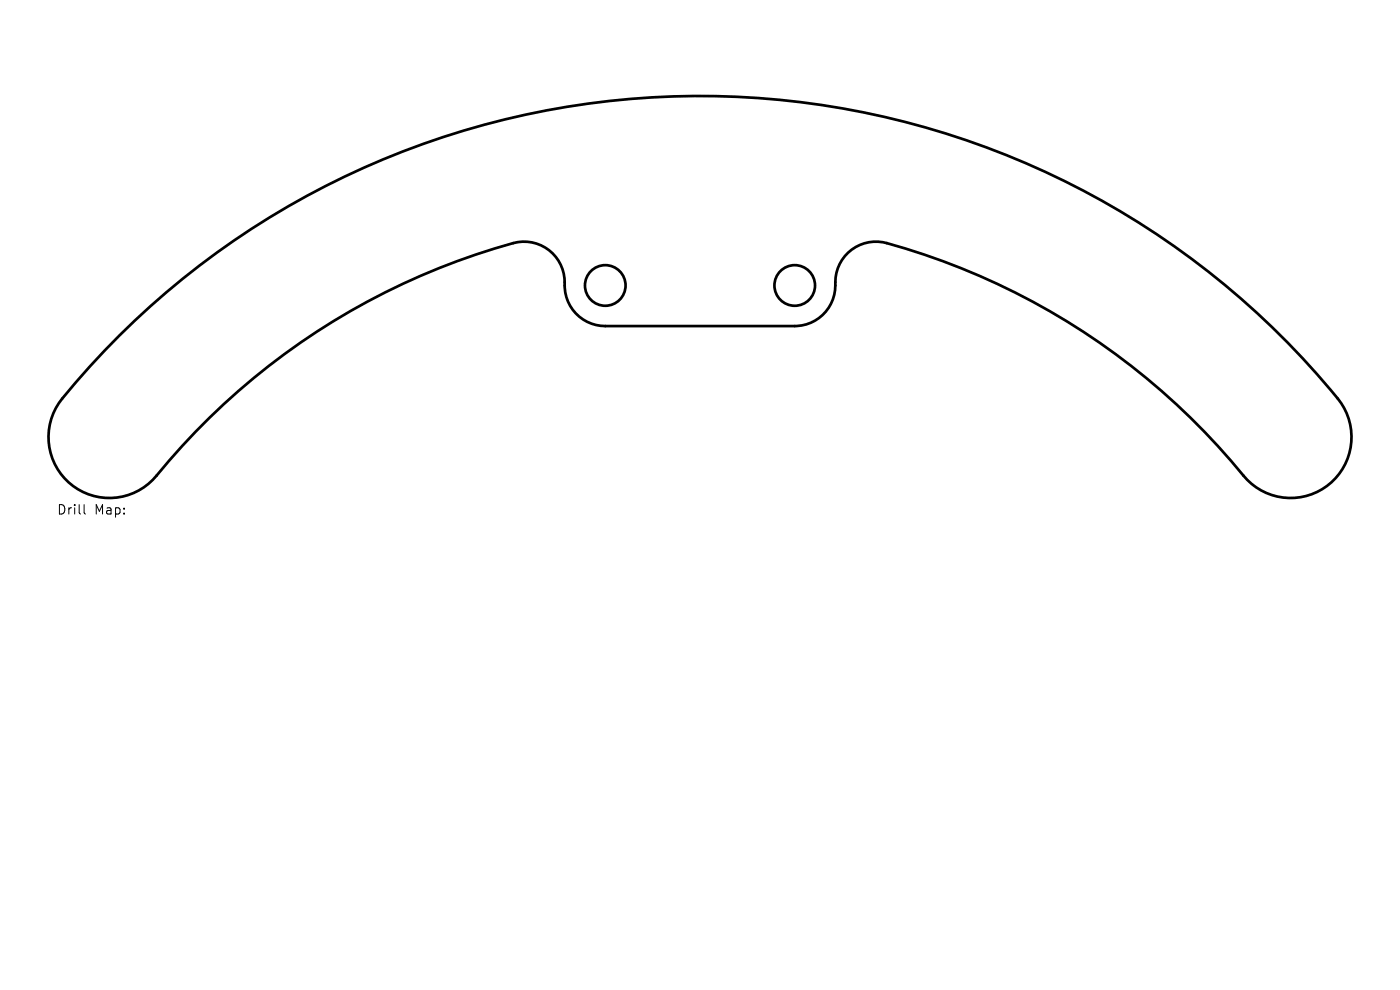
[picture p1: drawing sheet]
<svg xmlns="http://www.w3.org/2000/svg" width="297mm" height="210mm" viewBox="0 0 297 210" stroke-linecap="round" stroke-linejoin="round" font-family="sans-serif">
<defs><g id="words">
<g font-size="2.8">
<text x="12" y="109.4">Drill</text>
<text x="20" y="109.4">Map:</text>
</g>
</g></defs>
<g fill="none" stroke="#000" stroke-width=".57">
<path d="M25.3 71.2a174.6 174.6 0 0 1 259.2 14.3 12.9 12.9 0 0 1-3 17.6 12.9 12.9 0 0 1-17.7-2.2 148.5 148.5 0 0 0-76.5-49.5 8.6 8.6 0 0 0-10.1 9.2 8.6 8.6 0 0 1-8.6 8.6h-40.2a8.7 8.7 0 0 1-8.6-9.3 8.6 8.6 0 0 0-10.9-8.3 149.5 149.5 0 0 0-76.5 50.2 12.9 12.9 0 0 1-17.8 .5 12.9 12.9 0 0 1-1.4-17.7 174.7 174.7 0 0 1 12.1-13.4z"/>
<circle cx="128.4" cy="60.6" r="4.3"/>
<circle cx="168.6" cy="60.6" r="4.3"/>
</g>
<path d="M17.8 107v1.8l.3 .2" fill="none" stroke="#000" stroke-width=".21"/>
<use href="#words"/>
</svg>
